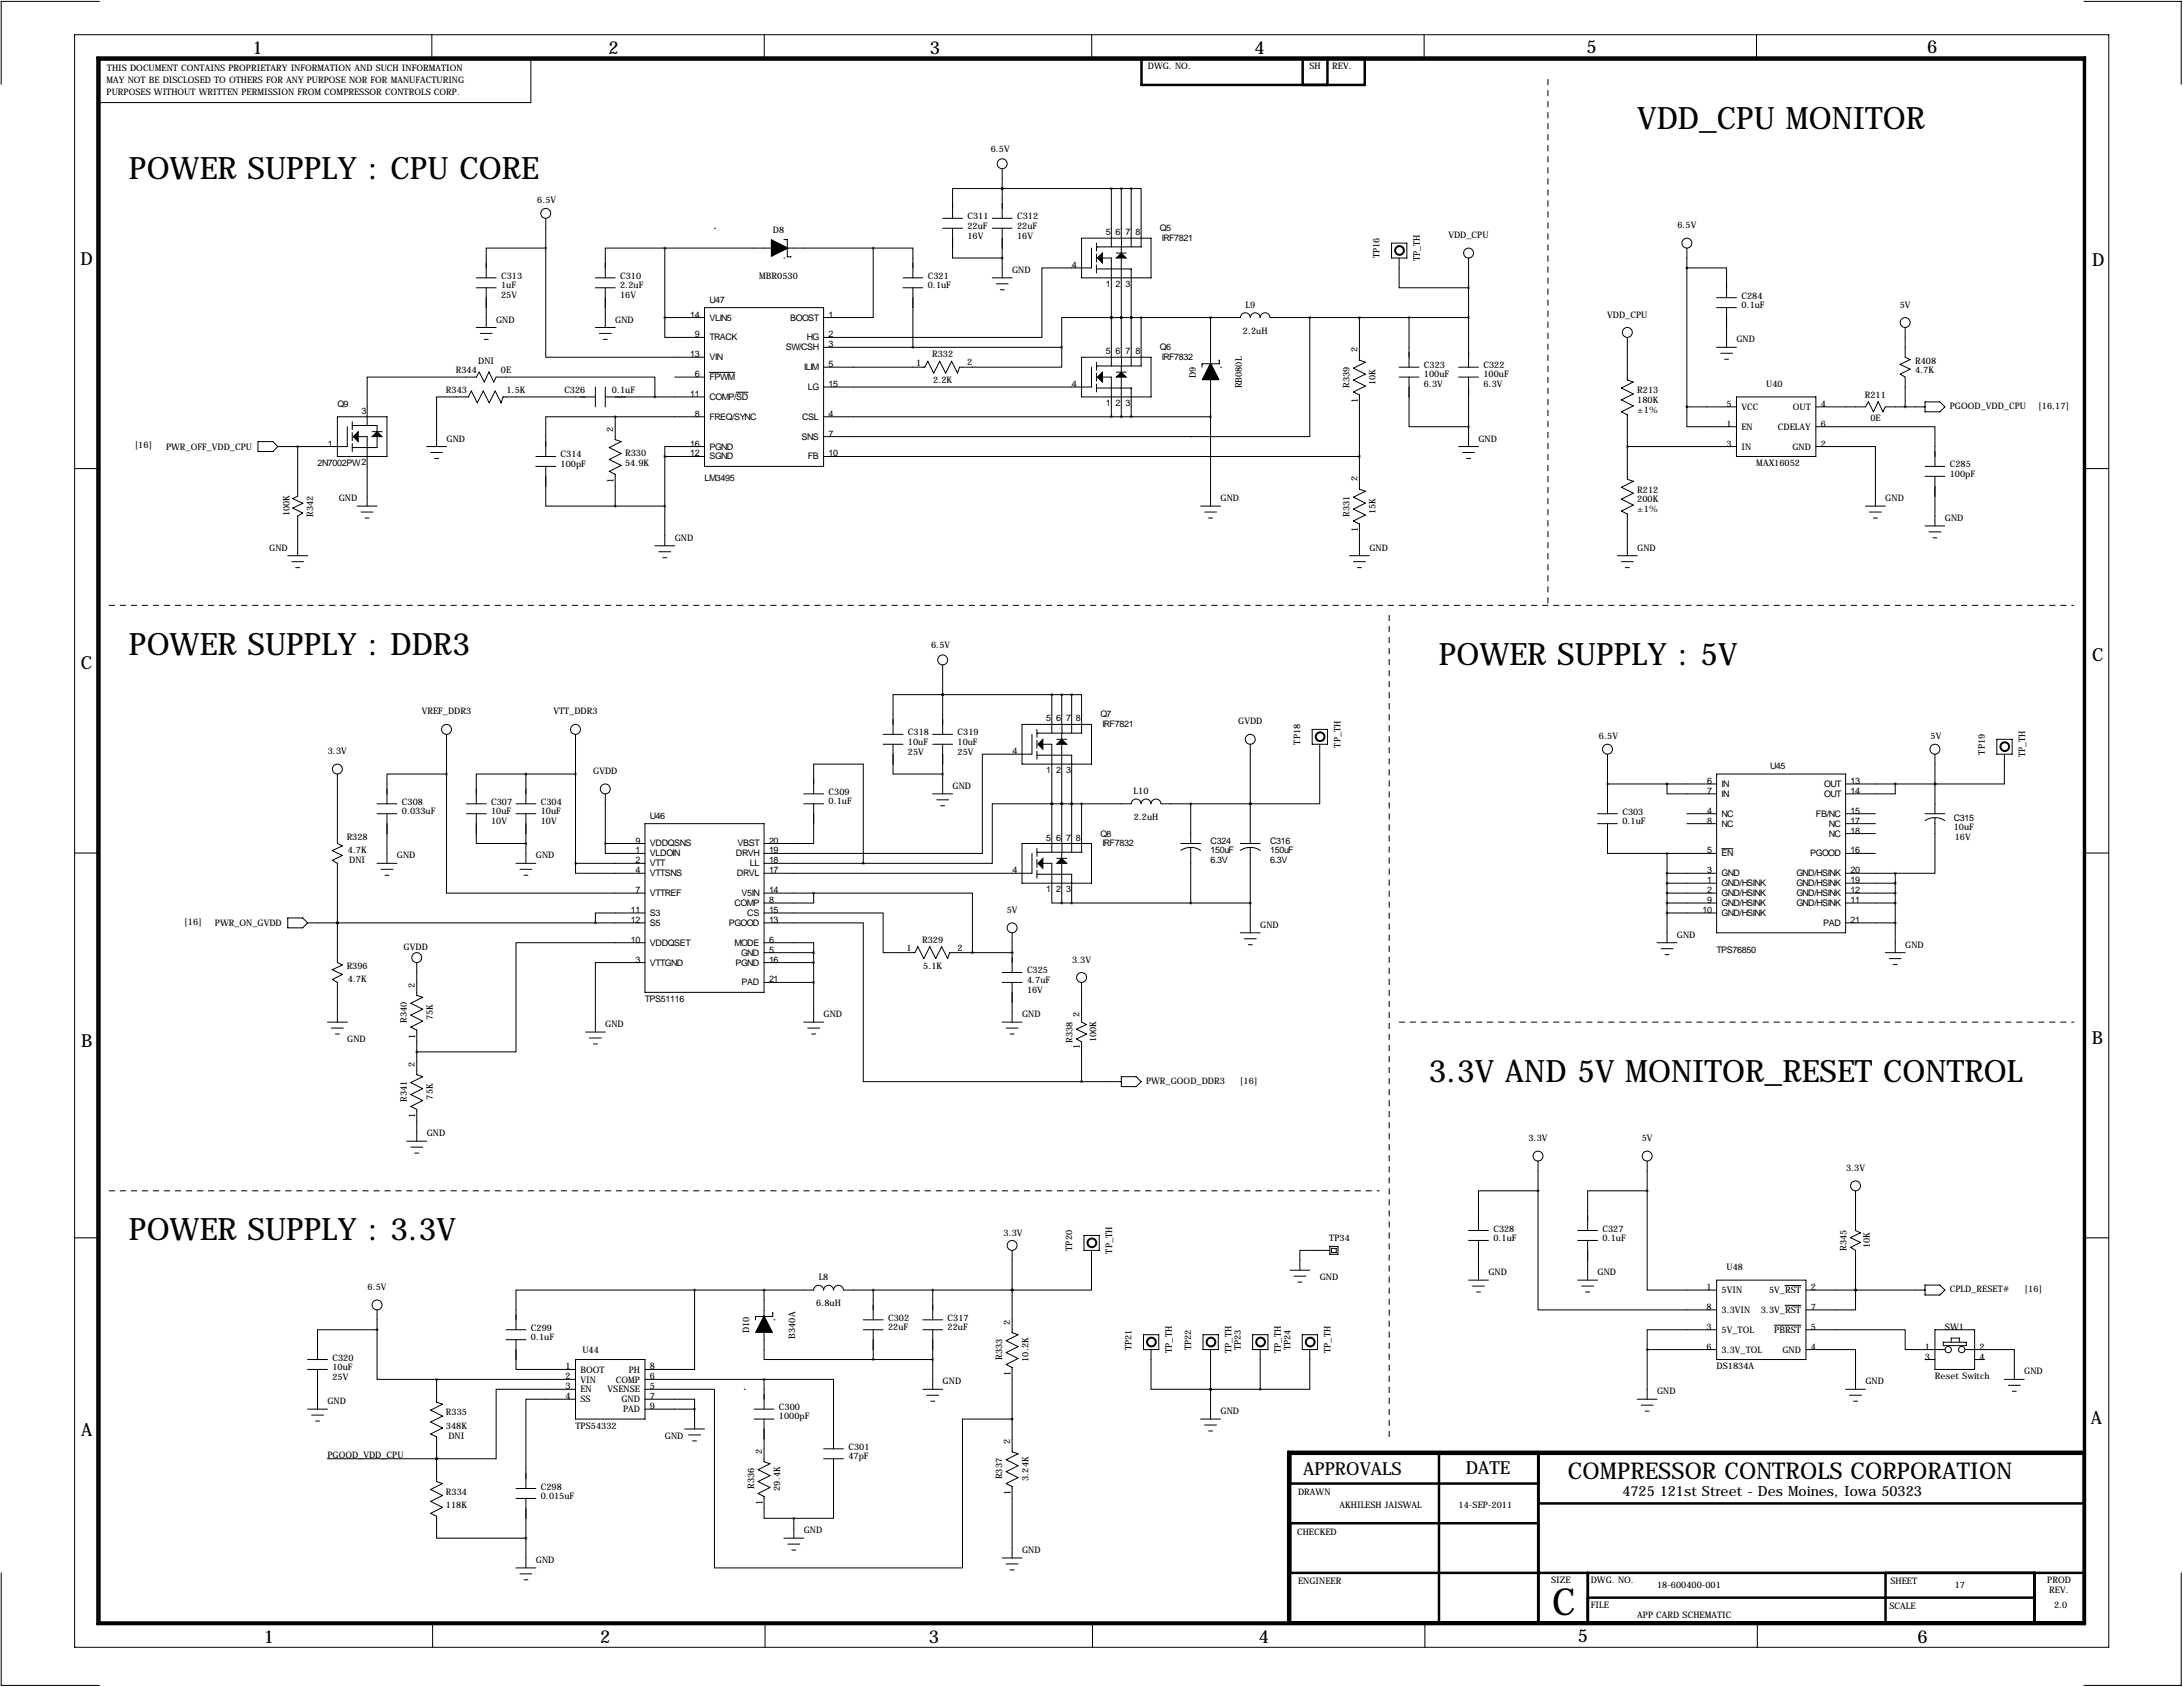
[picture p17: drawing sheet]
<svg xmlns="http://www.w3.org/2000/svg" width="559mm" height="432mm" viewBox="0 0 559 432" stroke-linecap="round" stroke-linejoin="round" font-family="sans-serif">
<defs><g id="words">
<text font-size="9.6" x="397.3" y="413.5">C</text>
<g font-size="7.9">
<text x="419.1" y="33">VDD_CPU MONITOR</text>
<text x="33" y="45.7">POWER SUPPLY : CPU CORE</text>
<text x="33" y="167.6">POWER SUPPLY : DDR3</text>
<text x="368.3" y="170.2">POWER SUPPLY : 5V</text>
<text x="365.8" y="276.9">3.3V AND 5V MONITOR_RESET CONTROL</text>
<text x="33" y="317.5">POWER SUPPLY : 3.3V</text>
</g>
<text font-size="5.9" x="401.4" y="378.6">COMPRESSOR CONTROLS CORPORATION</text>
<g font-size="4.6">
<text x="64.6" y="13.7">1</text>
<text x="155.8" y="13.7">2</text>
<text x="238" y="13.7">3</text>
<text x="321.1" y="13.7">4</text>
<text x="406.1" y="13.5">5</text>
<text x="493.3" y="13.5">6</text>
<text x="20.6" y="67.9">D</text>
<text x="535.6" y="68.1">D</text>
<text x="20.7" y="171.1">C</text>
<text x="535.5" y="169.2">C</text>
<text x="20.8" y="268.1">B</text>
<text x="535.4" y="267.2">B</text>
<text x="535.2" y="364.5">A</text>
<text x="20.8" y="367.5">A</text>
<text x="333.6" y="377.4">APPROVALS</text>
<text x="375.2" y="377.2">DATE</text>
<text x="67.5" y="420.6">1</text>
<text x="153.6" y="420.6">2</text>
<text x="237.8" y="420.6">3</text>
<text x="322.2" y="420.5">4</text>
<text x="403.9" y="420.4">5</text>
<text x="490.9" y="420.6">6</text>
</g>
<text font-size="3.6" x="415.3" y="383">4725 121st Street - Des Moines, Iowa 50323</text>
<g font-size="2.3">
<text x="293.8" y="17.6">DWG. NO.</text>
<text x="335.2" y="17.7">SH</text>
<text x="341" y="17.7">REV.</text>
<text x="27.3" y="21.1">MAY NOT BE DISCLOSED TO OTHERS FOR ANY PURPOSE NOR FOR MANUFACTURING</text>
<text x="27.4" y="18.3">THIS DOCUMENT CONTAINS PROPRIETARY INFORMATION AND SUCH INFORMATION</text>
<text x="27.3" y="24.2">PURPOSES WITHOUT WRITTEN PERMISSION FROM COMPRESSOR CONTROLS CORP.</text>
<text x="253.6" y="38.9">6.5V</text>
<text x="137.5" y="52.1">6.5V</text>
<text x="197.8" y="59.7">D8</text>
<text x="247.6" y="56.1">C311</text>
<text x="247.6" y="58.5">22uF</text>
<text x="260.3" y="56.1">C312</text>
<text x="260.3" y="58.5">22uF</text>
<text x="296.9" y="59.2">Q5</text>
<text x="429.4" y="58.4">6.5V</text>
<text x="247.6" y="61">16V</text>
<text x="260.3" y="61">16V</text>
<text x="283" y="60.2">5</text>
<text x="285.6" y="60.2">6</text>
<text x="288.1" y="60.2">7</text>
<text x="290.7" y="60.2">8</text>
<text x="297.4" y="61.7">IRF7821</text>
<text x="370.8" y="61">VDD_CPU</text>
<text x="128.3" y="71.4">C313</text>
<text x="158.7" y="71.4">C310</text>
<text x="194.3" y="71.5">MBR0530</text>
<text x="237.5" y="71.4">C321</text>
<text x="259.1" y="69.8">GND</text>
<text x="274.4" y="68.6">4</text>
<text x="353.2" y="66.1" transform="rotate(-90 353.2 66.1)">TP16</text>
<text x="363.5" y="66.9" transform="rotate(-90 363.5 66.9)">TP_TH</text>
<text x="128.3" y="73.7">1uF</text>
<text x="128.3" y="76.3">25V</text>
<text x="158.7" y="73.7">2.2uF</text>
<text x="158.7" y="76.3">16V</text>
<text x="181.6" y="77.5">U47</text>
<text x="237.5" y="73.7">0.1uF</text>
<text x="283" y="73.4">1</text>
<text x="285.6" y="73.4">2</text>
<text x="288.1" y="73.4">3</text>
<text x="445.8" y="76.5">C284</text>
<text x="127" y="82.6">GND</text>
<text x="157.5" y="82.6">GND</text>
<text x="176.7" y="81.3">14</text>
<text x="181.6" y="82">VLIN5</text>
<text x="202.3" y="82">BOOST</text>
<text x="212.1" y="81.3">1</text>
<text x="318.8" y="78.7">L9</text>
<text x="411.4" y="81.3">VDD_CPU</text>
<text x="445.8" y="78.8">0.1uF</text>
<text x="486.3" y="78.7">5V</text>
<text x="177.9" y="86.4">9</text>
<text x="181.6" y="87.1">TRACK</text>
<text x="201.1" y="89.7">SW/CSH</text>
<text x="206.5" y="87.1">HG</text>
<text x="212.1" y="88.9">3</text>
<text x="212.1" y="86.4">2</text>
<text x="296.9" y="89.7">Q6</text>
<text x="318.1" y="85.4">2.2uH</text>
<text x="444.5" y="87.6">GND</text>
<text x="116.7" y="95.6">R344</text>
<text x="122.4" y="93.1">DNI</text>
<text x="128.2" y="95.6">0E</text>
<text x="176.7" y="91.4">13</text>
<text x="181.6" y="92.2">VIN</text>
<text x="205.9" y="94.7">ILIM</text>
<text x="212.1" y="94">5</text>
<text x="234.5" y="93.6">1</text>
<text x="238.6" y="91.4">R332</text>
<text x="247.6" y="93.5">2</text>
<text x="283" y="90.7">5</text>
<text x="285.6" y="90.7">6</text>
<text x="288.1" y="90.7">7</text>
<text x="290.7" y="90.7">8</text>
<text x="297.4" y="92.2">IRF7832</text>
<text x="347.5" y="90.2" transform="rotate(-90 347.5 90.2)">2</text>
<text x="364.5" y="94.2">C323</text>
<text x="379.7" y="94.2">C322</text>
<text x="490.2" y="93.1">R408</text>
<text x="490.2" y="95.6">4.7K</text>
<text x="114.1" y="100.7">R343</text>
<text x="129.6" y="100.7">1.5K</text>
<text x="144.5" y="100.7">C326</text>
<text x="156.6" y="100.7">0.1uF</text>
<text x="176.7" y="101.6">11</text>
<text x="177.9" y="96.5">6</text>
<text x="181.6" y="97.3">FPWM</text>
<text x="206.8" y="99.8">LG</text>
<text x="212.1" y="99.1">15</text>
<text x="238.9" y="98.1">2.2K</text>
<text x="274.4" y="99.1">4</text>
<text x="306.1" y="96.8" transform="rotate(-90 306.1 96.8)">D9</text>
<text x="317.8" y="99.4" transform="rotate(-90 317.8 99.4)">RB080L</text>
<text x="345.4" y="99.2" transform="rotate(-90 345.4 99.2)">R339</text>
<text x="352.1" y="98.6" transform="rotate(-90 352.1 98.6)">10K</text>
<text x="364.5" y="96.6">100uF</text>
<text x="364.5" y="99.1">6.3V</text>
<text x="379.7" y="96.6">100uF</text>
<text x="379.7" y="99.1">6.3V</text>
<text x="419.1" y="100.7">R213</text>
<text x="452.1" y="99.1">U40</text>
<text x="477.4" y="101.8">R211</text>
<text x="86.4" y="104.1">Q9</text>
<text x="92.5" y="105.9">3</text>
<text x="177.9" y="106.7">8</text>
<text x="181.6" y="107.4">FREQ/SYNC</text>
<text x="181.6" y="102.4">COMP/SD</text>
<text x="205.3" y="107.4">CSL</text>
<text x="212.1" y="106.7">4</text>
<text x="283" y="103.9">1</text>
<text x="285.6" y="103.9">2</text>
<text x="288.1" y="103.9">3</text>
<text x="347.6" y="103.3" transform="rotate(-90 347.6 103.3)">1</text>
<text x="419.1" y="103.2">180K</text>
<text x="419.1" y="105.8">±1%</text>
<text x="441.9" y="104.1">5</text>
<text x="445.8" y="104.9">VCC</text>
<text x="458.9" y="104.9">OUT</text>
<text x="466.1" y="104.1">4</text>
<text x="478.8" y="107.8">0E</text>
<text x="499.1" y="104.7">PGOOD_VDD_CPU</text>
<text x="521.8" y="104.6">[16,17]</text>
<text x="114.3" y="113">GND</text>
<text x="157" y="110.5" transform="rotate(-90 157 110.5)">2</text>
<text x="205.2" y="112.5">SNS</text>
<text x="212.1" y="111.8">7</text>
<text x="378.5" y="113">GND</text>
<text x="441.9" y="109.2">1</text>
<text x="445.8" y="110">EN</text>
<text x="455.1" y="110">CDELAY</text>
<text x="466.1" y="109.2">6</text>
<text x="34.5" y="114.8">[16]</text>
<text x="42.5" y="115.1">PWR_OFF_VDD_CPU</text>
<text x="81.3" y="119.4">2N7002PW2</text>
<text x="83.9" y="114.3">1</text>
<text x="143.5" y="117.1">C314</text>
<text x="143.5" y="119.5">100pF</text>
<text x="160" y="116.8">R330</text>
<text x="160" y="119.4">54.9K</text>
<text x="176.7" y="114.3">16</text>
<text x="176.7" y="116.8">12</text>
<text x="181.6" y="115.1">PGND</text>
<text x="181.6" y="117.6">SGND</text>
<text x="206.8" y="117.6">FB</text>
<text x="212.1" y="116.8">10</text>
<text x="441.9" y="114.3">3</text>
<text x="445.8" y="115.1">IN</text>
<text x="449.6" y="119.4">MAX16052</text>
<text x="458.8" y="115.1">GND</text>
<text x="466.1" y="114.3">2</text>
<text x="499.1" y="119.6">C285</text>
<text x="157.1" y="123.6" transform="rotate(-90 157.1 123.6)">1</text>
<text x="180.3" y="123.2">LM3495</text>
<text x="347.5" y="123.2" transform="rotate(-90 347.5 123.2)">2</text>
<text x="499.1" y="122">100pF</text>
<text x="86.7" y="128.3">GND</text>
<text x="312.4" y="128.3">GND</text>
<text x="352.1" y="131.6" transform="rotate(-90 352.1 131.6)">15K</text>
<text x="419.1" y="126.1">R212</text>
<text x="419.1" y="128.6">200K</text>
<text x="419.1" y="131.2">±1%</text>
<text x="482.6" y="128.3">GND</text>
<text x="74.1" y="132.2" transform="rotate(-90 74.1 132.2)">100K</text>
<text x="80.1" y="132.2" transform="rotate(-90 80.1 132.2)">R342</text>
<text x="345.4" y="132.2" transform="rotate(-90 345.4 132.2)">R331</text>
<text x="347.6" y="136.3" transform="rotate(-90 347.6 136.3)">1</text>
<text x="497.8" y="133.4">GND</text>
<text x="68.9" y="141">GND</text>
<text x="172.7" y="138.4">GND</text>
<text x="350.5" y="141">GND</text>
<text x="419.1" y="141">GND</text>
<text x="238.4" y="165.9">6.5V</text>
<text x="108" y="182.9">VREF_DDR3</text>
<text x="141.7" y="182.9">VTT_DDR3</text>
<text x="267.8" y="184.7">5</text>
<text x="270.3" y="184.7">6</text>
<text x="272.9" y="184.7">7</text>
<text x="275.4" y="184.7">8</text>
<text x="281.7" y="183.6">Q7</text>
<text x="316.9" y="185.4">GVDD</text>
<text x="232.4" y="188.2">C318</text>
<text x="232.4" y="190.6">10uF</text>
<text x="245.1" y="188.2">C319</text>
<text x="245.1" y="190.6">10uF</text>
<text x="282.2" y="186.2">IRF7821</text>
<text x="332.8" y="190.6" transform="rotate(-90 332.8 190.6)">TP18</text>
<text x="343.1" y="191.3" transform="rotate(-90 343.1 191.3)">TP_TH</text>
<text x="409.3" y="189.2">6.5V</text>
<text x="494.2" y="189.2">5V</text>
<text x="83.9" y="193">3.3V</text>
<text x="232.4" y="193.1">25V</text>
<text x="245.1" y="193.1">25V</text>
<text x="259.2" y="193">4</text>
<text x="267.8" y="197.9">1</text>
<text x="270.3" y="197.9">2</text>
<text x="272.9" y="197.9">3</text>
<text x="453.1" y="196.8">U45</text>
<text x="508.1" y="193.1" transform="rotate(-90 508.1 193.1)">TP19</text>
<text x="518.4" y="193.9" transform="rotate(-90 518.4 193.9)">TP_TH</text>
<text x="151.8" y="198.1">GVDD</text>
<text x="212.1" y="203.5">C309</text>
<text x="243.8" y="201.9">GND</text>
<text x="290.2" y="203.2">L10</text>
<text x="437" y="200.7">6</text>
<text x="437" y="203.2">7</text>
<text x="440.7" y="201.4">IN</text>
<text x="440.7" y="204">IN</text>
<text x="467" y="201.4">OUT</text>
<text x="467" y="204">OUT</text>
<text x="473.7" y="200.7">13</text>
<text x="473.7" y="203.2">14</text>
<text x="102.9" y="206">C308</text>
<text x="102.9" y="208.4">0.033uF</text>
<text x="125.7" y="206">C307</text>
<text x="125.7" y="208.4">10uF</text>
<text x="138.4" y="206">C304</text>
<text x="138.4" y="208.4">10uF</text>
<text x="166.4" y="209.5">U46</text>
<text x="212.1" y="205.8">0.1uF</text>
<text x="290.2" y="209.9">2.2uH</text>
<text x="415.3" y="208.5">C303</text>
<text x="437" y="208.3">4</text>
<text x="440.7" y="209">NC</text>
<text x="464.8" y="209">FB/NC</text>
<text x="473.7" y="208.3">15</text>
<text x="88.7" y="215">R328</text>
<text x="125.7" y="210.9">10V</text>
<text x="138.4" y="210.9">10V</text>
<text x="162.6" y="215.9">9</text>
<text x="196.8" y="215.9">20</text>
<text x="267.8" y="215.1">5</text>
<text x="270.3" y="215.1">6</text>
<text x="272.9" y="215.1">7</text>
<text x="275.4" y="215.1">8</text>
<text x="281.7" y="214.1">Q8</text>
<text x="309.9" y="215.9">C324</text>
<text x="325.1" y="215.9">C316</text>
<text x="415.3" y="210.9">0.1uF</text>
<text x="437" y="210.8">8</text>
<text x="440.7" y="211.6">NC</text>
<text x="468.1" y="211.6">NC</text>
<text x="468.1" y="214.1">NC</text>
<text x="473.7" y="210.8">17</text>
<text x="473.7" y="213.4">18</text>
<text x="500.1" y="210.1">C315</text>
<text x="500.1" y="212.3">10uF</text>
<text x="500.4" y="215">16V</text>
<text x="89" y="218.4">4.7K</text>
<text x="89.4" y="221">DNI</text>
<text x="101.6" y="219.7">GND</text>
<text x="137.2" y="219.7">GND</text>
<text x="162.6" y="218.4">1</text>
<text x="162.6" y="221">2</text>
<text x="166.4" y="216.7">VDDQSNS</text>
<text x="166.4" y="219.2">VLDOIN</text>
<text x="166.4" y="221.7">VTT</text>
<text x="188.4" y="219.2">DRVH</text>
<text x="188.8" y="216.7">VBST</text>
<text x="191.9" y="221.7">LL</text>
<text x="196.8" y="221">18</text>
<text x="196.8" y="218.4">19</text>
<text x="282.2" y="216.7">IRF7832</text>
<text x="309.9" y="218.4">150uF</text>
<text x="309.9" y="221">6.3V</text>
<text x="325.1" y="218.4">150uF</text>
<text x="325.1" y="221">6.3V</text>
<text x="437" y="218.4">5</text>
<text x="440.7" y="219.2">EN</text>
<text x="463.4" y="219.2">PGOOD</text>
<text x="473.7" y="218.4">16</text>
<text x="162.6" y="223.5">4</text>
<text x="166.4" y="224.3">VTTSNS</text>
<text x="188.6" y="224.3">DRVL</text>
<text x="196.8" y="223.5">17</text>
<text x="259.2" y="223.5">4</text>
<text x="437" y="226.1">1</text>
<text x="437" y="223.5">3</text>
<text x="440.7" y="226.8">GND/HSINK</text>
<text x="440.7" y="224.3">GND</text>
<text x="459.8" y="224.3">GND/HSINK</text>
<text x="459.8" y="226.8">GND/HSINK</text>
<text x="473.7" y="223.5">20</text>
<text x="473.7" y="226.1">19</text>
<text x="161.5" y="233.7">11</text>
<text x="162.6" y="228.6">7</text>
<text x="166.4" y="229.4">VTTREF</text>
<text x="188" y="231.9">COMP</text>
<text x="189.8" y="229.4">V5IN</text>
<text x="196.8" y="233.7">15</text>
<text x="196.8" y="228.6">14</text>
<text x="196.8" y="231.1">8</text>
<text x="257.7" y="233.7">5V</text>
<text x="267.8" y="228.3">1</text>
<text x="270.3" y="228.3">2</text>
<text x="272.9" y="228.3">3</text>
<text x="435.8" y="233.7">10</text>
<text x="437" y="231.1">9</text>
<text x="437" y="228.6">2</text>
<text x="440.7" y="231.9">GND/HSINK</text>
<text x="440.7" y="229.4">GND/HSINK</text>
<text x="459.8" y="229.4">GND/HSINK</text>
<text x="459.8" y="231.9">GND/HSINK</text>
<text x="473.7" y="228.6">12</text>
<text x="473.7" y="231.1">11</text>
<text x="47.2" y="236.7">[16]</text>
<text x="55" y="237">PWR_ON_GVDD</text>
<text x="161.5" y="236.2">12</text>
<text x="166.4" y="234.4">S3</text>
<text x="166.4" y="237">S5</text>
<text x="186.5" y="237">PGOOD</text>
<text x="191.3" y="234.4">CS</text>
<text x="196.8" y="236.2">13</text>
<text x="322.6" y="237.5">GND</text>
<text x="440.7" y="234.4">GND/HSINK</text>
<text x="466.7" y="237">PAD</text>
<text x="473.7" y="236.2">21</text>
<text x="103.3" y="243.1">GVDD</text>
<text x="161.5" y="241.3">10</text>
<text x="166.4" y="242.1">VDDQSET</text>
<text x="188" y="242.1">MODE</text>
<text x="189.7" y="244.6">GND</text>
<text x="196.8" y="241.3">6</text>
<text x="196.8" y="243.8">5</text>
<text x="232" y="243.4">1</text>
<text x="236.1" y="241.3">R329</text>
<text x="245.1" y="243.3">2</text>
<text x="429.3" y="240">GND</text>
<text x="439.4" y="243.8">TPS76850</text>
<text x="487.7" y="242.6">GND</text>
<text x="88.7" y="248">R396</text>
<text x="89" y="251.5">4.7K</text>
<text x="162.6" y="246.4">3</text>
<text x="166.4" y="247.1">VTTGND</text>
<text x="188.2" y="247.1">PGND</text>
<text x="196.8" y="246.4">16</text>
<text x="196.8" y="251.5">21</text>
<text x="236.3" y="248">5.1K</text>
<text x="262.9" y="249.2">C325</text>
<text x="262.9" y="251.5">4.7uF</text>
<text x="274.4" y="246.4">3.3V</text>
<text x="106.2" y="252.8" transform="rotate(-90 106.2 252.8)">2</text>
<text x="165.1" y="256.5">TPS51116</text>
<text x="189.8" y="252.2">PAD</text>
<text x="262.9" y="254.1">16V</text>
<text x="104.1" y="261.8" transform="rotate(-90 104.1 261.8)">R340</text>
<text x="110.8" y="261.1" transform="rotate(-90 110.8 261.1)">75K</text>
<text x="154.9" y="262.9">GND</text>
<text x="210.8" y="260.3">GND</text>
<text x="261.6" y="260.3">GND</text>
<text x="276.4" y="260.4" transform="rotate(-90 276.4 260.4)">2</text>
<text x="88.9" y="266.7">GND</text>
<text x="106.3" y="265.8" transform="rotate(-90 106.3 265.8)">1</text>
<text x="274.5" y="266.9" transform="rotate(-90 274.5 266.9)">R338</text>
<text x="276.5" y="268.4" transform="rotate(-90 276.5 268.4)">1</text>
<text x="280.6" y="266.8" transform="rotate(-90 280.6 266.8)">100K</text>
<text x="106.2" y="273.1" transform="rotate(-90 106.2 273.1)">2</text>
<text x="110.8" y="281.4" transform="rotate(-90 110.8 281.4)">75K</text>
<text x="293.4" y="277.4">PWR_GOOD_DDR3</text>
<text x="317.4" y="277.5">[16]</text>
<text x="104.1" y="282.1" transform="rotate(-90 104.1 282.1)">R341</text>
<text x="106.3" y="286.2" transform="rotate(-90 106.3 286.2)">1</text>
<text x="109.2" y="290.8">GND</text>
<text x="391.3" y="292.1">3.3V</text>
<text x="420.3" y="292.1">5V</text>
<text x="472.5" y="299.7">3.3V</text>
<text x="256.9" y="316.5">3.3V</text>
<text x="340.3" y="317.7">TP34</text>
<text x="382.3" y="315.2">C328</text>
<text x="382.3" y="317.6">0.1uF</text>
<text x="410.2" y="315.2">C327</text>
<text x="410.2" y="317.6">0.1uF</text>
<text x="274.4" y="320.1" transform="rotate(-90 274.4 320.1)">TP20</text>
<text x="284.7" y="320.9" transform="rotate(-90 284.7 320.9)">TP_TH</text>
<text x="472.6" y="320.2" transform="rotate(-90 472.6 320.2)">R345</text>
<text x="478.7" y="319.5" transform="rotate(-90 478.7 319.5)">10K</text>
<text x="209.6" y="327.7">L8</text>
<text x="337.8" y="327.7">GND</text>
<text x="381" y="326.4">GND</text>
<text x="408.9" y="326.4">GND</text>
<text x="442" y="325.1">U48</text>
<text x="94.1" y="330.2">6.5V</text>
<text x="208.9" y="334.4">6.8uH</text>
<text x="436.8" y="330.2">1</text>
<text x="436.8" y="335.3">8</text>
<text x="440.7" y="331">5VIN</text>
<text x="452.8" y="331">5V_RST</text>
<text x="463.5" y="335.3">7</text>
<text x="463.5" y="330.2">2</text>
<text x="499.1" y="330.8">CPLD_RESET#</text>
<text x="518.3" y="330.7">[16]</text>
<text x="135.9" y="340.6">C299</text>
<text x="191.8" y="341.3" transform="rotate(-90 191.8 341.3)">D10</text>
<text x="227.3" y="338.1">C302</text>
<text x="227.3" y="340.4">22uF</text>
<text x="242.6" y="338.1">C317</text>
<text x="242.6" y="340.4">22uF</text>
<text x="258.6" y="339.1" transform="rotate(-90 258.6 339.1)">2</text>
<text x="436.8" y="340.4">3</text>
<text x="440.7" y="336.1">3.3VIN</text>
<text x="440.7" y="341.2">5V_TOL</text>
<text x="450.7" y="336.1">3.3V_RST</text>
<text x="454.2" y="341.2">PBRST</text>
<text x="463.5" y="340.4">5</text>
<text x="497.8" y="340.4">SW1</text>
<text x="135.9" y="343">0.1uF</text>
<text x="149.1" y="346.2">U44</text>
<text x="203.5" y="342.6" transform="rotate(-90 203.5 342.6)">B340A</text>
<text x="289.7" y="345.5" transform="rotate(-90 289.7 345.5)">TP21</text>
<text x="300" y="346.3" transform="rotate(-90 300 346.3)">TP_TH</text>
<text x="304.9" y="345.5" transform="rotate(-90 304.9 345.5)">TP22</text>
<text x="315.2" y="346.3" transform="rotate(-90 315.2 346.3)">TP_TH</text>
<text x="317.6" y="345.5" transform="rotate(-90 317.6 345.5)">TP23</text>
<text x="327.9" y="346.3" transform="rotate(-90 327.9 346.3)">TP_TH</text>
<text x="330.3" y="345.5" transform="rotate(-90 330.3 345.5)">TP24</text>
<text x="340.6" y="346.3" transform="rotate(-90 340.6 346.3)">TP_TH</text>
<text x="436.8" y="345.4">6</text>
<text x="440.7" y="346.2">3.3V_TOL</text>
<text x="456.3" y="346.2">GND</text>
<text x="463.5" y="345.4">4</text>
<text x="492.7" y="345.4">1</text>
<text x="492.7" y="348">3</text>
<text x="506.7" y="345.4">2</text>
<text x="506.7" y="348">4</text>
<text x="85.1" y="348.2">C320</text>
<text x="85.1" y="350.6">10uF</text>
<text x="85.1" y="353.1">25V</text>
<text x="144.7" y="350.5">1</text>
<text x="144.7" y="353.1">2</text>
<text x="148.6" y="351.3">BOOT</text>
<text x="148.6" y="353.9">VIN</text>
<text x="157.6" y="353.9">COMP</text>
<text x="160.9" y="351.3">PH</text>
<text x="166.4" y="353.1">6</text>
<text x="166.4" y="350.5">8</text>
<text x="256.5" y="348.1" transform="rotate(-90 256.5 348.1)">R333</text>
<text x="258.7" y="352.2" transform="rotate(-90 258.7 352.2)">1</text>
<text x="263.2" y="348.5" transform="rotate(-90 263.2 348.5)">10.2K</text>
<text x="439.4" y="350.5">DS1834A</text>
<text x="495.3" y="353.1">Reset Switch</text>
<text x="518.2" y="351.8">GND</text>
<text x="83.8" y="359.4">GND</text>
<text x="144.7" y="355.6">3</text>
<text x="144.7" y="358.1">4</text>
<text x="148.6" y="356.4">EN</text>
<text x="148.6" y="358.9">SS</text>
<text x="155.5" y="356.4">VSENSE</text>
<text x="159.1" y="358.9">GND</text>
<text x="166.4" y="358.1">7</text>
<text x="166.4" y="355.6">5</text>
<text x="241.3" y="354.3">GND</text>
<text x="424.2" y="356.9">GND</text>
<text x="477.5" y="354.3">GND</text>
<text x="114.1" y="362.3">R335</text>
<text x="114.1" y="365.8">348K</text>
<text x="147.3" y="365.8">TPS54332</text>
<text x="159.5" y="361.5">PAD</text>
<text x="166.4" y="360.7">9</text>
<text x="199.4" y="360.9">C300</text>
<text x="199.4" y="363.3">1000pF</text>
<text x="312.4" y="361.9">GND</text>
<text x="114.8" y="368.3">DNI</text>
<text x="170.2" y="368.3">GND</text>
<text x="217.2" y="371.1">C301</text>
<text x="258.6" y="369.6" transform="rotate(-90 258.6 369.6)">2</text>
<text x="83.8" y="373.1">PGOOD_VDD_CPU</text>
<text x="195.1" y="372.2" transform="rotate(-90 195.1 372.2)">2</text>
<text x="217.2" y="373.5">47pF</text>
<text x="114.1" y="382.6">R334</text>
<text x="138.4" y="381.3">C298</text>
<text x="138.4" y="383.6">0.015uF</text>
<text x="193" y="381.2" transform="rotate(-90 193 381.2)">R336</text>
<text x="199.7" y="381.6" transform="rotate(-90 199.7 381.6)">29.4K</text>
<text x="256.5" y="378.6" transform="rotate(-90 256.5 378.6)">R337</text>
<text x="258.7" y="382.7" transform="rotate(-90 258.7 382.7)">1</text>
<text x="263.2" y="379" transform="rotate(-90 263.2 379)">3.24K</text>
<text x="332.3" y="382.8">DRAWN</text>
<text x="114.1" y="386.1">118K</text>
<text x="195.2" y="385.2" transform="rotate(-90 195.2 385.2)">1</text>
<text x="342.9" y="386.1">AKHILESH JAISWAL</text>
<text x="373.4" y="386.1">14-SEP-2011</text>
<text x="205.7" y="392.4">GND</text>
<text x="332" y="392.9">CHECKED</text>
<text x="137.2" y="400">GND</text>
<text x="261.6" y="397.5">GND</text>
<text x="332.3" y="405.4">ENGINEER</text>
<text x="397.1" y="405.1">SIZE</text>
<text x="407.2" y="405.1">DWG. NO.</text>
<text x="424.2" y="406.4">18-600400-001</text>
<text x="483.9" y="405.4">SHEET</text>
<text x="500.4" y="406.4">17</text>
<text x="524.1" y="405.1">PROD</text>
<text x="524.6" y="407.7">REV.</text>
<text x="407.2" y="411.5">FILE</text>
<text x="483.7" y="411.7">SCALE</text>
<text x="525.8" y="411.5">2.0</text>
<text x="419.1" y="414">APP CARD SCHEMATIC</text>
</g>
</g></defs>
<g fill="none" stroke="#000" stroke-width=".26">
<path d="M19.1 8.9h520.7v412.7h-520.7zM25.5 .4h-25.2v21.2M110.5 8.9v6.3M143.1 15.2h-7.2v11.1h-110.9M195.6 8.9v6.3M279.5 8.9v6.3M364.5 8.9v6.3M449.6 8.9v6.3M533.5 .4h24.8v21.2M139.7 55.9v7.6M182.9 58.4h.1M241.3 55.9h5.1"/>
<path d="M241.3 58.4h5.1M243.8 58.4v7.6h12.7M254 55.9h5.1M254 58.4h5.1M256.5 48.3h-12.7v7.6M256.5 48.3h.1M256.5 43.2v12.7M256.5 58.4v12.7M256.5 48.3h33.1M284.5 48.3v14.9M287 48.3v12.7M289.6 48.3h2.5l.1 14.8"/>
<path d="M289.6 48.3v14.8M121.9 71.1h5.1M121.9 73.7h5.1M124.5 73.7v10.1M139.7 63.5v27.9h40.6M139.7 63.5h-15.2v7.6M152.4 71.1h5.1M152.4 73.7h5.1M154.9 73.7v10.1M170.2 63.5h-15.3v7.6M170.2 63.5h27.3M170.2 63.5v17.8"/>
<path d="M180.3 78.7h30.5v40.7h-30.5zM200.7 66h.1M200.7 61.3h.8v4.4l.9-.1M201.6 63.5h21.9M223.5 63.5v17.8h-12.7M223.5 63.5h10.2v7.6M231.1 71.1h5.1M231.1 73.7h5.1M233.7 73.7v15.2M254 71.1h5.1M255 72.6h3.1M256 74.2h1"/>
<path d="M276.9 61h17.7v10.1h-17.7zM279.4 63.5v5.1h-12.7v17.8h-55.9M280.7 62.2v2.1M280.7 65v2.1M280.7 67.8v2M280.7 68.8h8.9v24.8M280.7 63.2h11.5M280.7 63.2h.1M281.9 66h2.6v27.7M285.8 64.8h2.5M287 63.2v1.6M287 66v25.4"/>
<path d="M287.1 61v2.2M356.2 62.2h3.9v3.8h-3.9zM358.1 66v7.7h17.8M375.9 66v28M431.8 68.6h10.2v7.6M431.8 63.5v40.6M439.4 78.7h5.1M439.4 76.2h5.1M442 78.7v10.2M121.9 83.8h5.1M122.9 85.3h3.1M124 86.9h1"/>
<path d="M152.4 99.1v5M152.4 83.8h5.1M153.4 85.3h3.1M154.4 86.9h1M154.9 99.1v5M170.2 81.3v5.1h10.1M170.2 81.3h10.1M172.7 96.5h7.6M181.6 95.3h6.5M210.8 88.9h61M271.8 88.9v5.1h-26.2l-.5 1.5-1.5-3-1.5 3-1.6-3-1.5 3-1.5-3-.8 1.5h-25.9M276.9 91.4h17.7v10.2h-17.7z"/>
<path d="M279.4 94v5.1h-68.6M280.7 92.7v2M280.7 95.5v2M280.7 98.3v2M280.7 99.3h8.9v7.4M280.7 93.7h11.5M280.7 93.7h.1M281.9 96.5h2.6v10.2M284.5 81.3h33a1.27 1.27 0 0 1 1.3-1.2 1.27 1.27 0 0 1 1.2 1.2 1.27 1.27 0 0 1 1.3-1.2 1.27 1.27 0 0 1 1.3 1.2 1.27 1.27 0 0 1 1.2-1.2 1.27 1.27 0 0 1 1.3 1.2h50.8M284.5 81.3h.1M284.5 81.3h-12.7v7.6M285.8 95.2h2.5"/>
<path d="M287 81.3h.1M287 93.7v1.5M287 96.5v10.2M287.1 91.4v2.3M289.6 81.3h.1M292.1 81.3l.1 12.3M309.9 81.3v11.8M309.9 97.1v32.4M312 92.2l.1 .9h-4.4v.9M312.4 94h.1M335.3 81.3v30.5h-124.5M348 81.3v10.9l1.5 .5-3 1.5 3 1.6-3 1.5 3 1.5-3 1.5 1.5 .8v24.1l1.5 .5-3 1.6 3 1.5-3 1.5 3 1.5-3 1.5 1.5 .8v8.1"/>
<path d="M358.1 96.5h5.1M358.1 94h5.1M360.7 96.5v12.7h15.2M360.7 81.3v12.7M373.4 96.5h5.1M373.4 94h5.1M375.9 96.5v17.8M416.6 86.4v10.9l1.5 .5-3.1 1.5 3.1 1.5-3.1 1.6 3.1 1.5-3.1 1.5 1.6 .8v16.5l1.5 .5-3.1 1.5 3.1 1.5-3.1 1.6 3.1 1.5-3.1 1.5 1.6 .8v10.6M439.4 88.9h5.1M440.4 90.4h3.1M441.5 91.9h1M487.7 83.8v7.6l1.2 .6-2.5 1.3 2.5 1.2-2.5 1.3 1.3 .7v7.6"/>
<path d="M19.2 119.9h6.4M66 113h3.8l1.3 1.3-1.3 1.3h-3.8zM76.2 114.3v12.7l-1.3 .6 2.6 1.2-2.6 1.2 2.6 1.3-1.3 .8v10.1M86.4 106.7h12.7v10.1h-12.7zM88.9 109.2v5.1h-17.8M90.2 107.9v2.1M90.2 110.7v2.1M90.2 113.5v2.1M90.2 108.9h6.3M90.2 109h.1M91.4 111.8h2.6v17.7M95.2 110.5h2.6"/>
<path d="M96.5 111.8v2.8h-6.3M96.5 109v1.5M109.2 114.3h5.1M110.2 115.8h3.1M111.3 117.3h1M137.2 119.4h5M137.2 116.8h5M139.7 119.4v10.1h17.8M152.4 101.6h-23.6l-.5 1.5-1.6-3-1.5 3-1.5-3-1.5 3-1.6-3-.7 1.5h-8.1v12.7M154.9 101.6h25.4M157.5 106.7h-17.8v10.1M157.5 106.7v5.8l1.5 .5-3 1.6 3 1.5-3 1.5 3 1.5-3 1.5 1.5 .8v8.1"/>
<path d="M157.5 106.7h22.8M167.6 101.6v-5.1h-40.6l-.6 1.3-1.2-2.6-1.2 2.6-1.3-2.6-.8 1.3h-27.9v12.4M170.2 116.8h10.1M170.2 116.8v22.9M180.3 114.3h-10.1v2.5M188.5 100.4h3M210.8 106.7h99.1M210.8 116.8h137.2M304.8 111.8h.1M373.4 114.3h5.1M374.4 115.8h3M375.4 117.3h1"/>
<path d="M416.6 114.3h27.9M431.8 104.1v5.1h12.7M431.8 104.1h12.7M444.5 101.6h20.3v15.2h-20.3zM464.8 114.3h15.3v15.2M464.8 109.2h30.5v10.2M464.8 104.1h12.7l.8-1.2 1.3 2.5 1.2-2.6 1.2 2.6 .6-1.3h10.2M492.8 119.4h5M492.8 102.9h3.8l1.2 1.2-1.2 1.3h-3.8zM533.4 119.9h6.4M91.4 129.5h5.1M92.5 131.1h3"/>
<path d="M93.5 132.6h1M157.5 129.5h12.7M167.6 139.7h5.1M307.3 129.5h5.1M308.4 131.1h3M309.4 132.6h1M477.5 129.5h5.1M478.5 131.1h3.1M479.6 132.6h1M492.8 121.9h5M492.8 134.6h5M493.8 136.1h3"/>
<path d="M494.8 137.7h1M495.3 121.9v12.7M73.7 142.2h5M74.7 143.8h3M75.7 145.3h1M168.7 141.2h3M169.7 142.7h1M345.4 142.2h5.1M346.5 143.8h3M347.5 145.3h1M414 142.2h5.1M415 143.8h3.1"/>
<path d="M416.1 145.3h1M241.3 177.8h-12.7v10.2M241.3 177.8h.1M241.3 170.2v17.8M241.3 177.8h33M269.2 177.8v9.9M271.8 177.8v7.6M274.3 177.8h2.6v9.8M274.3 177.8v9.8M86.4 198.1v17.8l1.2 .6-2.6 1.2 2.6 1.2-2.5 1.3 1.3 .8v25.4l1.2 .6-2.6 1.2 2.6 1.2-2.5 1.3 1.3 .8v10.1M114.3 198.1h-15.2v7.6M114.3 198.1v30.5h50.8"/>
<path d="M114.3 188v10.1M134.6 198.1h-12.7v7.6M134.6 198.1v7.6M134.6 198.1h12.7M147.3 188v33M226.1 188h5M226.1 190.5h5M228.6 190.5v7.6h12.7M238.8 188h5M238.8 190.5h5M241.3 190.5v12.7M261.6 185.4h17.8v10.2h-17.8z"/>
<path d="M264.2 188v5h-12.7v25.4h-55.9M265.4 186.7v2M265.4 189.5v2M265.4 192.3v2M265.4 193.3h8.9v24.8M265.4 187.7h11.6M265.5 187.7h.1M266.7 190.5h2.5v27.6M270.5 189.2h2.5M271.8 187.7v1.5M271.8 190.5v25.4M271.8 185.4v2.3"/>
<path d="M320 190.5v25.4M335.9 186.7h3.9v3.8h-3.9zM337.8 190.5v15.2h-17.8M411.5 193v15.3M439.4 198.1h33v40.7h-33zM495.3 193v15.3M511.1 189.2h4v3.8h-4zM513.1 193v7.7h-17.8M19 218.3h6.5M96.5 208.3h5.1M96.5 205.7h5.1M99.1 208.3v12.7"/>
<path d="M119.4 208.3h5.1M119.4 205.7h5.1M121.9 208.3v7.6h12.7M132.1 208.3h5.1M132.1 205.7h5.1M134.6 208.3v12.7M154.9 215.9v2.5h10.2M154.9 215.9h10.2M154.9 203.2v12.7M165.1 210.8h30.5v43.2h-30.5zM205.7 203.2h5.1M205.7 205.7h5.1"/>
<path d="M208.3 205.7v10.2h-12.7M208.3 203.2v-7.6h12.7v25.4M238.8 203.2h5M239.8 204.7h3M240.8 206.2h1M261.6 215.9h17.8v10.2h-17.8zM264.2 218.4v5.1h-68.6M265.4 217.2v2M265.4 220v2M265.4 218.1h11.6M265.5 218.2h.1M269.2 205.7h20.4a1.27 1.27 0 0 1 1.2-1.2 1.27 1.27 0 0 1 1.3 1.2 1.27 1.27 0 0 1 1.3-1.2 1.27 1.27 0 0 1 1.2 1.2 1.27 1.27 0 0 1 1.3-1.2 1.27 1.27 0 0 1 1.3 1.2h22.8"/>
<path d="M269.2 205.7h.1M269.2 205.7h-15.2v15.3h-33M270.5 219.7h2.5M271.8 205.7h.1M271.8 218.2v1.5M271.8 215.9v2.2M274.3 205.7h.1M276.9 205.7v12.4M302.3 215.9h5M304.8 216.9l-1.1 .1-1.4 .7M304.8 205.7v10.2M304.8 216.9v14.2"/>
<path d="M304.8 216.9l1.6 .3 .9 .5M317.5 215.9h5.1M320 216.9l-1 .1-1.5 .7M320 205.7h.1M320 216.9v21.9M320 216.9l1.1 .1 1.5 .7M408.9 208.3h5.1M408.9 210.8h5.1M411.5 210.8v7.6h15.2M411.5 200.7h27.9M426.7 200.7v2.5h12.7M426.7 218.4h12.7"/>
<path d="M426.7 218.4v22.9M431.8 208.3h7.6M431.8 210.8h7.6M440.7 217.2h2.9M472.4 208.3h7.7M472.4 210.8h7.7M472.4 200.7h22.9M472.4 213.4h7.7M472.4 218.4h7.7M485.1 200.7v2.5h-12.7M492.8 208.3h5M495.3 209.3l-1.1 .1-1.4 .6"/>
<path d="M495.3 200.7h.1M495.3 209.3v14.2h-10.2M495.3 209.3l1.6 .3 .9 .5M533.3 218.3h6.4M73.7 234.9h3.8l1.2 1.3-1.2 1.3h-3.8zM78.7 236.2h86.4M86.4 236.2h.1M96.5 221h5.1M97.5 222.5h3.1M98.6 224h1M132.1 221h5.1M133.1 222.5h3"/>
<path d="M134.1 224h1M147.3 221v2.5h17.8M147.3 221h17.8M165.1 233.7h-12.7v2.5M195.6 236.2h25.4v40.7h55.9M195.6 233.7h30.5v10.1h8.1l.7-1.5 1.6 3.1 1.5-3.1 1.5 3.1 1.5-3.1 1.6 3.1 .5-1.6h16M195.6 228.6h12.7M195.6 221h25.4M208.3 228.6v2.5h-12.7M208.3 228.6h40.6v15.2M259.1 238.8v10.1M265.4 222.8v2"/>
<path d="M265.4 223.8h8.9v7.3M266.7 221h2.5v10.1h2.6M271.8 231.1h48.2M271.8 221v10.1M317.5 238.8h5.1M426.7 223.5h12.7M426.7 226.1h12.7M426.7 228.6h12.7M426.7 231.1h12.7M426.7 233.7h12.7M472.4 223.5h12.7M472.4 226.1h12.7"/>
<path d="M472.4 228.6h12.7M472.4 231.1h12.7M472.4 236.2h12.7M485.1 223.5v20.3M106.7 246.4v8.4l1.5 .5-3 1.5 3 1.5-3 1.5 3 1.6-3 1.5 1.5 .8v11.4l1.5 .5-3 1.5 3 1.5-3 1.6 3 1.5-3 1.5 1.5 .8v8.1M165.1 241.3h-33v27.9h-25.4M165.1 246.4h-12.7v17.8M195.6 241.3h12.7v2.5M195.6 246.4h12.7M195.6 243.8h12.7M195.6 251.5h12.7M208.3 243.8v17.8"/>
<path d="M256.5 251.5h5.1M256.5 248.9h5.1M259.1 243.8h.1M259.1 251.5v10.1M276.9 251.5v10.1l1.2 .6-2.6 1.2 2.6 1.3-2.5 1.2 1.3 .8v10.2M318.5 240.3h3.1M319.5 241.8h1M424.2 241.3h5.1M425.2 242.8h3M426.2 244.3h1M482.6 243.8h5.1M483.6 245.4h3.1"/>
<path d="M484.6 246.9h1M83.8 261.6h5.1M84.8 263.1h3.1M85.9 264.7h1M149.9 264.2h5M150.9 265.7h3M151.9 267.2h1M205.7 261.6h5.1M206.8 263.1h3M207.8 264.7h1M256.5 261.6h5.1M257.6 263.1h3"/>
<path d="M258.6 264.7h1M276.9 276.9h10.1M287 275.6h3.8l1.3 1.3-1.3 1.2h-3.8zM104.1 292.1h5.1M105.2 293.6h3M106.2 295.1h1M393.7 297.2v7.6M421.6 297.2v7.6M19 316.8h6.5M277.5 316.2h3.9v3.8h-3.9zM340.4 319v2.1h2.1v-2.1h-2.1M340.8 319.5v1.1h1.2v-1.1h-1.2"/>
<path d="M375.9 315h5.1M375.9 317.5h5.1M378.5 317.5v10.2M393.7 304.8v30.5h45.7M393.7 304.8h-15.2v10.2M403.9 315h5M403.9 317.5h5M406.4 317.5v10.2M421.6 304.8v25.4h17.8M421.6 304.8h-15.2v10.2M475 304.8v10.2l1.2 .6-2.5 1.2 2.5 1.2-2.5 1.3 1.3 .7v10.2M533.3 316.8h6.4"/>
<path d="M96.5 335.3v5.1M177.8 330.2h30.5a1.27 1.27 0 0 1 1.3-1.2 1.27 1.27 0 0 1 1.2 1.2 1.27 1.27 0 0 1 1.3-1.2 1.27 1.27 0 0 1 1.3 1.2 1.27 1.27 0 0 1 1.2-1.2 1.27 1.27 0 0 1 1.3 1.2h43.2M177.8 330.2v20.3h-12.7M177.8 330.2h-45.7v10.2M195.6 330.2v6.7M197.7 336l.1 1h-4.4v.8M198.1 337.8h.1M221 337.8h5.1M223.5 330.2v7.6M236.2 337.8h5.1M238.8 330.2v7.6M259.1 330.2h.1"/>
<path d="M259.1 320v21.1l1.5 .5-3 1.6 3 1.5-3 1.5 3 1.5-3 1.5 1.5 .8v21.6l1.5 .5-3 1.5 3 1.6-3 1.5 3 1.5-3 1.5 1.5 .8v18.3M279.4 320v10.2h-20.3M330.2 325.1h5.1M331.2 326.6h3.1M332.2 328.2h1M340.4 320h-7.7v5.1M375.9 327.7h5.1M376.9 329.2h3.1M378 330.7h1M403.9 327.7h5M404.9 329.2h3M405.9 330.7h1"/>
<path d="M439.4 327.7h22.9v20.3h-22.9zM454.2 339.2h6.8M456.9 334.1h4.1M456.9 329h4.1M462.3 330.2h30.5M475 330.2v5.1h-12.7M475 330.2h.1M492.8 328.9h3.8l1.2 1.3-1.2 1.3h-3.8zM78.7 348h5.1M78.7 350.5h5.1M81.3 350.5v10.2M96.5 340.4v12.7h15.3"/>
<path d="M96.5 340.4h-15.2v7.6M111.8 353.1v5.8l1.5 .5-3.1 1.5 3.1 1.6-3.1 1.5 3.1 1.5-3.1 1.5 1.6 .8v11.4l1.5 .5-3.1 1.6 3.1 1.5-3.1 1.5 3.1 1.5-3.1 1.5 1.6 .8v5.6h22.8M111.8 353.1h35.5M129.5 340.4h5.1M129.5 342.9h5.1M132.1 342.9v7.6h15.2M147.3 358.1h-12.7v22.9M147.3 355.6h-20.3v17.8h-15.2M147.3 348h17.8v15.2h-17.8zM165.1 355.6h17.8v45.7h63.5v-38.1h12.7M165.1 358.1h12.7v2.6M165.1 353.1h30.5"/>
<path d="M190.5 355.6h.1M195.6 341v7h27.9M195.6 353.1h17.8v17.7M195.6 353.1v7.6M221 340.4h5.1M223.5 348h15.3M223.5 340.4v7.6M236.2 355.6h5.1M236.2 340.4h5.1M237.2 357.1h3.1M238.3 358.6h1M238.8 340.4v15.2"/>
<path d="M292.7 341.6h3.9v3.8h-3.9zM294.6 345.4v10.2h15.3M307.9 341.6h4v3.8h-4zM309.9 355.6h.1M309.9 355.6h12.7M309.9 345.4v17.8M320.6 341.6h4v3.8h-4zM322.6 345.4v10.2M333.3 341.6h4v3.8h-4zM335.3 345.4v10.2h-12.7M419.1 358.1h5.1M420.1 359.7h3.1"/>
<path d="M421.6 345.4h17.8M421.6 345.4v12.7M439.4 340.4h-17.8v5M462.3 345.4h12.7v10.2M462.3 340.4h25.4v5h10.1M472.4 355.6h5.1M473.5 357.1h3M474.5 358.6h1M492.8 348h2.5M495.3 340.4h10.2v10.1h-10.2zM497.4 343.5v.9h5.9v-.8h-5.9M499.5 343.5v-1h2v1"/>
<path d="M502.9 345.4h12.7v7.7M505.5 348h2.5M513.1 353.1h5.1M514.1 354.6h3M515.1 356.1h1M78.7 360.7h5.1M79.8 362.2h3M80.8 363.7h1M83.8 373.4h28M111.8 373.4h.1M165.1 360.7h12.7M175.3 365.8h5"/>
<path d="M176.3 367.3h3M177.3 368.8h1M177.8 360.7v5.1M193 363.2h5.1M193 360.7h5.1M195.6 363.2v10.9l1.5 .5-3 1.6 3 1.5-3 1.5 3 1.5-3 1.6 1.5 .7v5.6h7.6M210.8 370.8h5.1M210.8 373.4h5.1M213.4 373.4v15.2h-10.2M307.3 363.2h5.1M308.4 364.7h3M309.4 366.3h1"/>
<path d="M421.1 361.2h1M132.1 381h5.1M132.1 383.5h5.1M134.6 383.5v17.8M200.7 393.7h5M201.7 395.2h3M202.7 396.7h1M203.2 388.6v5.1M256.5 398.8h5.1M.3 402.6v28.8h25.2M110.7 415.3v6.3M132.1 401.3h5.1"/>
<path d="M133.1 402.8h3M134.1 404.4h1M195.8 415.3v6.3M257.6 400.3h3M258.6 401.8h1M279.7 415.3v6.3M364.7 415.3v6.3M449.8 415.3v6.3M558.3 402.6v28.8h-24.8"/>
<circle cx="139.7" cy="54.6" r="1.27"/>
<circle cx="256.5" cy="41.9" r="1.27"/>
<circle cx="375.9" cy="64.8" r="1.27"/>
<circle cx="431.8" cy="62.2" r="1.27"/>
<circle cx="416.6" cy="85.1" r="1.27"/>
<circle cx="487.7" cy="82.5" r="1.27"/>
<circle cx="241.3" cy="168.9" r="1.27"/>
<circle cx="86.4" cy="196.8" r="1.27"/>
<circle cx="114.3" cy="186.7" r="1.27"/>
<circle cx="147.3" cy="186.7" r="1.27"/>
<circle cx="320" cy="189.2" r="1.27"/>
<circle cx="411.5" cy="191.8" r="1.27"/>
<circle cx="495.3" cy="191.8" r="1.27"/>
<circle cx="154.9" cy="201.9" r="1.27"/>
<circle cx="259.1" cy="237.5" r="1.27"/>
<circle cx="106.7" cy="245.1" r="1.27"/>
<circle cx="276.9" cy="250.2" r="1.27"/>
<circle cx="393.7" cy="295.9" r="1.27"/>
<circle cx="421.6" cy="295.9" r="1.27"/>
<circle cx="259.1" cy="318.8" r="1.27"/>
<circle cx="475" cy="303.5" r="1.27"/>
<circle cx="96.5" cy="334" r="1.27"/>
<circle cx="498.7" cy="345.4" r=".81"/>
<circle cx="502.2" cy="345.4" r=".81"/>
</g>
<g fill="none" stroke="#000" stroke-width=".63">
<path d="M24.9 14.7h508.8v401h-508.8zM25.5 15.2h508v400.1h-508zM292.2 15h57.2v6.7h-57.2zM333.5 21.7v-6.7h6.3v6.7M330.3 379.7h63.5M368.4 372.1v43.2M393.8 372.1v43.2M533.5 372.1h-203.2v43.2M533.5 371.6h-203.8v43.7M330.3 389.9h63.5M393.8 384.8h139.7M330.3 402.6h203.2"/>
<path d="M406.5 402.6v12.7M406.5 408.9h114.3M482.7 402.6v12.7M520.8 402.6v12.7"/>
</g>
<path d="M396.2 20.3v134.6M27.9 154.9h503M355.6 157.5v210.8M358.1 261.6h172.8M27.9 304.8h325.2" fill="none" stroke="#000" stroke-width=".26" stroke-dasharray="1.4 1.4"/>
<path d="M280.9 66l1.3-1.2v2.5zM287 64.8l1.3 1.2h-2.5zM280.9 96.5l1.3-1.3v2.6zM285.8 96.5l1.2-1.3 1.3 1.3zM90.4 111.8l1.3-1.3v2.5zM95.2 111.8l1.3-1.3 1.3 1.3zM267 189.2v2.6l-1.3-1.3zM270.5 190.5l1.3-1.3 1.2 1.3zM270.5 221l1.3-1.3 1.2 1.3zM267 219.7v2.5l-1.3-1.2z" fill="#000" stroke="#000" stroke-width=".26"/>
<path d="M197.5 61.5l4.1 2-4.1 2zM309.9 93.1l2 4h-4.1zM195.6 336.9l2 4.1h-4.1z" fill="#000" stroke="#000" stroke-width=".38"/>
<g fill="none" stroke="#000" stroke-width=".51">
<circle cx="358.2" cy="64.1" r="1.12"/>
<circle cx="337.9" cy="188.6" r="1.12"/>
<circle cx="513.2" cy="191.1" r="1.12"/>
<circle cx="279.5" cy="318.1" r="1.12"/>
<circle cx="294.7" cy="343.5" r="1.12"/>
<circle cx="310" cy="343.5" r="1.12"/>
<circle cx="322.7" cy="343.5" r="1.12"/>
<circle cx="335.4" cy="343.5" r="1.12"/>
</g>
<path d="M238.7 348a.05 .05 0 0 0 .1 0 .05 .05 0 0 0-.1 0zM238.7 330.2a.05 .05 0 0 0 .1 0 .05 .05 0 0 0-.1 0zM485.1 200.7a.05 .05 0 0 0 .1 0 .05 .05 0 0 0-.1 0zM154.9 215.9a.05 .05 0 0 0 .1 0 .05 .05 0 0 0-.1 0zM86.3 236.2a.05 .05 0 0 0 .1 0 .05 .05 0 0 0-.1 0zM269.2 205.7a.05 .05 0 0 0 .1 0 .05 .05 0 0 0-.1 0zM269.2 205.7a.05 .05 0 0 0 .1 0 .05 .05 0 0 0-.1 0zM276.8 205.7a.05 .05 0 0 0 .1 0 .05 .05 0 0 0-.1 0zM320 205.7a.05 .05 0 0 0 .1 0 .05 .05 0 0 0-.1 0zM320 231.1a.05 .05 0 0 0 .1 0 .05 .05 0 0 0-.1 0zM269.2 177.8a.05 .05 0 0 0 .1 0 .05 .05 0 0 0-.1 0zM289.5 48.3a.05 .05 0 0 0 .1 0 .05 .05 0 0 0-.1 0zM256.5 48.3a.05 .05 0 0 0 .1 0 .05 .05 0 0 0-.1 0zM256.5 66a.05 .05 0 0 0 .1 0 .05 .05 0 0 0-.1 0zM256.5 48.3a.05 .05 0 0 0 .1 0 .05 .05 0 0 0-.1 0zM289.5 81.3a.05 .05 0 0 0 .1 0 .05 .05 0 0 0-.1 0zM289.5 81.3a.05 .05 0 0 0 .1 0 .05 .05 0 0 0-.1 0zM289.5 106.7a.05 .05 0 0 0 .1 0 .05 .05 0 0 0-.1 0zM167.6 101.6a.05 .05 0 0 0 .1 0 .05 .05 0 0 0-.1 0zM421.6 304.8a.05 .05 0 0 0 .1 0 .05 .05 0 0 0-.1 0zM421.6 345.4a.05 .05 0 0 0 .1 0 .05 .05 0 0 0-.1 0zM276.8 276.9a.05 .05 0 0 0 .1 0 .05 .05 0 0 0-.1 0zM416.5 114.3a.05 .05 0 0 0 .1 0 .05 .05 0 0 0-.1 0zM111.7 373.4a.05 .05 0 0 0 .1 0 .05 .05 0 0 0-.1 0zM111.7 373.4a.05 .05 0 0 0 .1 0 .05 .05 0 0 0-.1 0zM111.7 353.1a.05 .05 0 0 0 .1 0 .05 .05 0 0 0-.1 0zM86.3 236.2a.05 .05 0 0 0 .1 0 .05 .05 0 0 0-.1 0zM320 205.7a.05 .05 0 0 0 .1 0 .05 .05 0 0 0-.1 0zM485.1 223.5a.05 .05 0 0 0 .1 0 .05 .05 0 0 0-.1 0zM485.1 226.1a.05 .05 0 0 0 .1 0 .05 .05 0 0 0-.1 0zM485.1 228.6a.05 .05 0 0 0 .1 0 .05 .05 0 0 0-.1 0zM485.1 231.1a.05 .05 0 0 0 .1 0 .05 .05 0 0 0-.1 0zM485.1 236.2a.05 .05 0 0 0 .1 0 .05 .05 0 0 0-.1 0z" fill="#000" stroke="#000" stroke-width=".63"/>
<use href="#words"/>
</svg>
